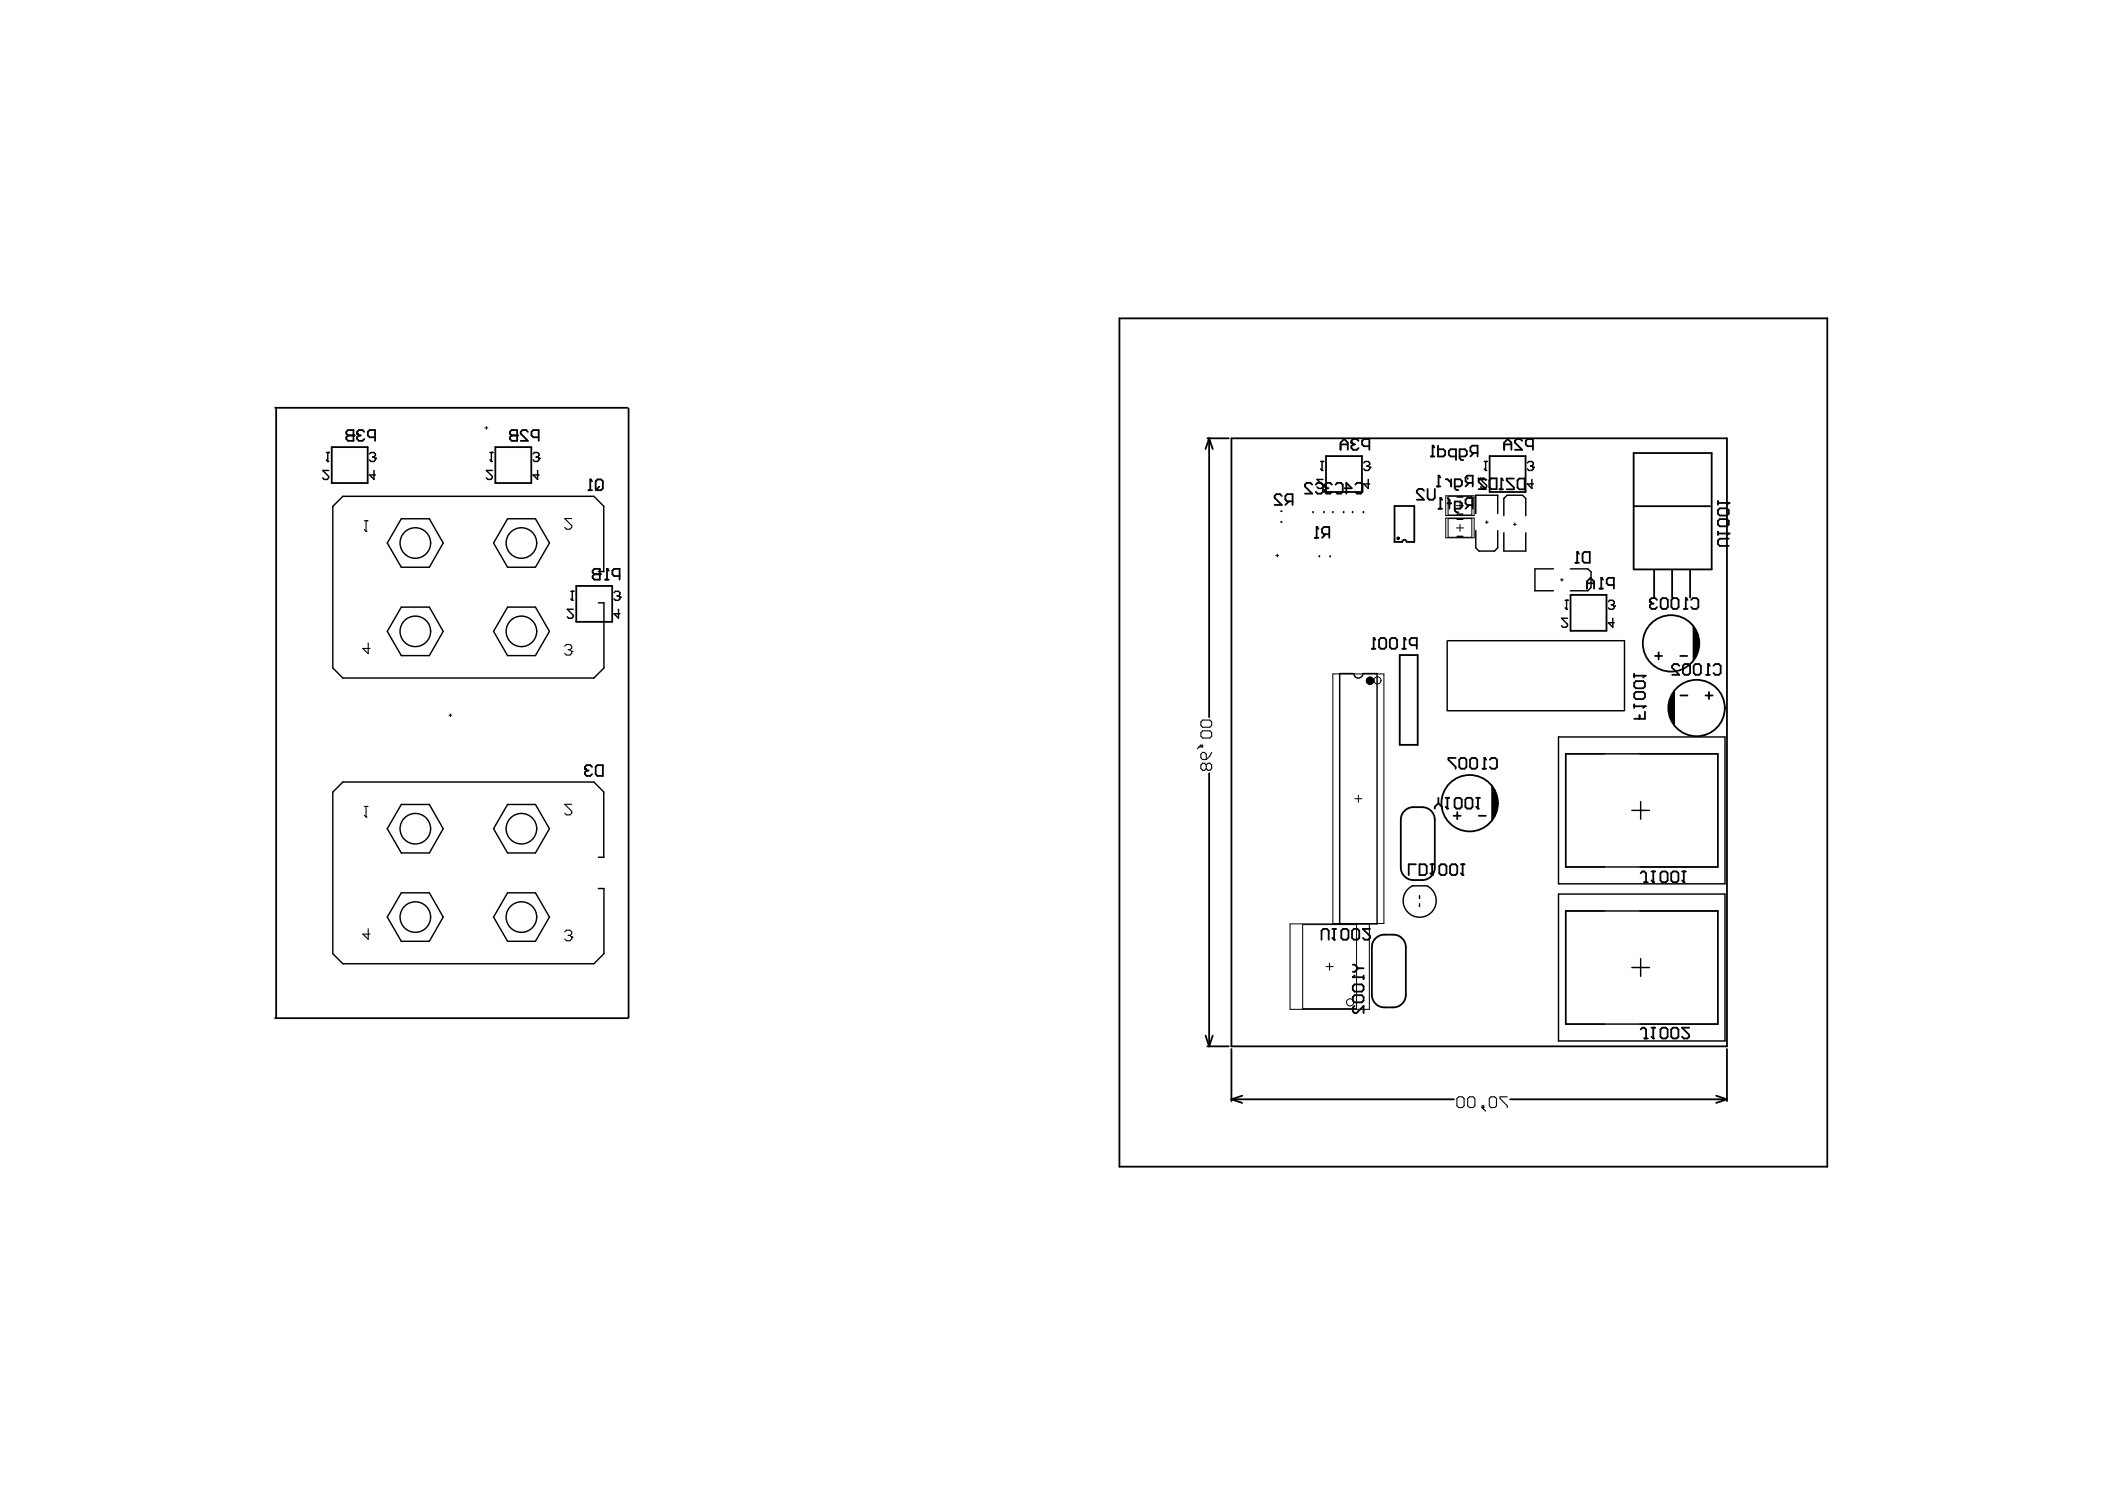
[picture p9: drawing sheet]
<svg xmlns="http://www.w3.org/2000/svg" width="297mm" height="210mm" viewBox="0 0 297 210" stroke-linecap="round" stroke-linejoin="round" font-family="sans-serif">
<g fill="none" stroke="#000" stroke-width=".14">
<path d="M68.4 60.4h.4M68.6 60.2v.4M180 78.4h.4M180.2 78.2v.4M204 69.9h4v2.8h-4zM204 73.1h4v2.8h-4zM204.3 70h3.4v2.6h-3.4zM204.3 73.2h3.4v2.6h-3.4zM205.5 74.5h1M205.5 71.3h1M206 70.8v1M206 74v1"/>
<path d="M209.6 73.7h.4M209.8 73.5v.4M213.6 74h.4M213.8 73.8v.4M188.1 95.1h7.2v35.2h-7.2zM220.2 81.8h.4M220.4 81.6v.4M63.4 100.9h.4M63.6 100.7v.4M191.2 112.7h1M191.7 112.2v1M182 130.3h11.2v12.1h-11.2z"/>
<path d="M183.8 130.4h7.6v11.9h-7.6zM187.1 136.4h1M187.6 135.8v1.1"/>
<circle cx="194.4" cy="96" r=".51"/>
<circle cx="190.5" cy="141.4" r=".51"/>
</g>
<g fill="none" stroke="#000" stroke-width=".2">
<path d="M46 63.8h.5M46 64.9l.3 .2M46.3 65.1h.1M46.3 63.8v1.3M46.4 66.4h-.9l.9 .8v.2l-.2 .2h-.5l-.2-.2M52.1 64l.2-.2h.5l.2 .2v.2l-.2 .3M52.6 64.5h.2M52.8 66.4v1.2l-.7-.6h.9M52.8 64.5l.2 .2M53 64.7h.1M53 64.7v.2l-.2 .2h-.5l-.2-.2M56.6 73.2h4l1.9 3.4-1.9 3.4h-4l-1.9-3.4z"/>
<path d="M69.1 63.8h.5M69.1 64.9l.2 .2M69.3 65.1h.1M69.3 63.8v1.3M69.5 66.4h-.9l.9 .8v.2l-.2 .2h-.5l-.2-.2M71.6 73.2h4l1.9 3.4-1.9 3.4h-4l-2-3.4zM75.2 64l.2-.2h.5l.2 .2v.2l-.2 .3M75.7 64.5h.2M75.9 64.5l.2 .2M75.9 66.4v1.2l-.7-.6h.9M76.1 64.7h.1M76.1 64.7v.2l-.2 .2h-.5l-.2-.2"/>
<path d="M85.2 71.5v9.1M85.2 71.4l-1.4-1.4h-35.4l-1.4 1.4v22.8l1.4 1.4h35.4l1.4-1.4v-9.2h-.8M186.4 65.1h.4M186.4 66.1l.2 .3M186.6 66.4h.1M186.6 65.1v1.3M186.7 67.6h-.9l.9 .9v.2l-.2 .2h-.5l-.2-.2M192.4 65.3l.2-.2h.5l.2 .2v.2l-.2 .2M192.9 65.7h.2M193.1 67.6v1.3l-.7-.6h.9M193.1 65.7l.2 .2M193.3 65.9h.1"/>
<path d="M193.3 65.9v.2l-.2 .3h-.5l-.2-.3M205.6 75.7h.8M205.6 73.3h.8M205.6 72.5h.8M205.6 70.1h.8M208.2 74.9v2.4l.5 .4h2.2l.4-.4v-2.4M208.2 72.4v-2.5h3.1v2.5M209.4 65.1h.5M209.4 66.1l.2 .3M209.6 66.4h.1M209.6 65.1v1.3M209.8 67.6h-.9l.9 .9v.2l-.2 .2h-.5l-.2-.2"/>
<path d="M212.2 72.7v-2.4l.5-.4h2.1l.5 .4v2.4M212.2 75.2v2.5h3.1v-2.5M215.5 65.3l.2-.2h.5l.2 .2v.2l-.2 .2M216 65.7h.2M216.2 65.7l.2 .2M216.2 67.6v1.3l-.7-.6h.9M216.4 65.9h.1M216.4 65.9v.2l-.2 .3h-.5l-.2-.3M56.6 85.6h4l1.9 3.5-1.9 3.4h-4l-1.9-3.4zM71.6 85.6h4l1.9 3.5-1.9 3.4h-4l-2-3.4zM80.6 83.4h.4M80.6 84.5l.2 .2"/>
<path d="M80.8 84.7h.1M80.8 83.4v1.3M80.9 85.9h-.9l.9 .9v.2l-.2 .2h-.4l-.3-.2M84.4 80.6h.8M86.6 83.6l.2-.2h.5l.2 .2v.2l-.2 .2M87.1 84h.2M87.3 84l.2 .2M87.3 85.9v1.3l-.7-.6h.9M87.5 84.2h.1M87.5 84.2v.3l-.2 .2h-.5l-.2-.2M189 95h2a.63 .63 0 0 0 .7 .6 .63 .63 0 0 0 .6-.6h2v35.3h-5.3zM204.2 90.4v9.8"/>
<path d="M204.3 90.4h24.9M219.2 80.2h-2.6v3.1h2.6M220.9 84.7h.4M220.9 85.7l.2 .2M221.1 85.9h.1M221.1 84.7v1.2M221.2 87.2h-.8l.8 .8v.3l-.2 .2h-.4l-.2-.2M221.6 80.2h2.5l.4 .5v2.2l-.4 .4h-2.5M226.9 84.9l.3-.2h.4l.2 .2v.2l-.2 .2M227.4 85.3h.2M227.6 87.2v1.3l-.7-.7h.9M227.6 85.3l.2 .2"/>
<path d="M227.8 85.5h.1M227.8 85.5v.2l-.2 .2h-.4l-.3-.2M229.2 90.4v9.8M56.6 113.5h4l1.9 3.4-1.9 3.4h-4l-1.9-3.4zM71.6 113.5h4l1.9 3.4-1.9 3.4h-4l-2-3.4zM85.2 111.8v9.1M85.2 111.7l-1.4-1.4h-35.4l-1.4 1.4v22.8l1.4 1.5h35.4l1.4-1.5v-9.2h-.8M204.2 100.3h25M219.9 104h23.5v20.7h-23.5zM220.9 106.3h21.5v16h-21.5zM230.3 114.3h2.5M231.5 113.1v2.5"/>
<path d="M56.6 125.9h4l1.9 3.5-1.9 3.4h-4l-1.9-3.4zM71.6 125.9h4l1.9 3.5-1.9 3.4h-4l-2-3.4zM84.4 120.9h.8M198.7 125.4l.6-.5h2a2.33 2.33 0 0 1 1 3.4 2.33 2.33 0 0 1-3.4 .6 2.33 2.33 0 0 1-.2-3.5zM200.3 126.3v.4M200.3 127.5v.4M219.9 126.1h23.5v20.7h-23.5zM220.9 128.5h21.5v16h-21.5zM230.3 136.5h2.5M231.5 135.2v2.5"/>
<circle cx="58.6" cy="76.6" r="2.16"/>
<circle cx="73.6" cy="76.6" r="2.16"/>
<circle cx="58.6" cy="89.1" r="2.16"/>
<circle cx="73.6" cy="89.1" r="2.16"/>
<circle cx="58.6" cy="116.9" r="2.16"/>
<circle cx="73.6" cy="116.9" r="2.16"/>
<circle cx="58.6" cy="129.4" r="2.16"/>
<circle cx="73.6" cy="129.4" r="2.16"/>
</g>
<g fill="none" stroke="#000" stroke-width=".25">
<path d="M38.8 57.5h49.7M39 57.6v86M88.7 57.6v86M257.9 44.9v119.7h-99.9v-119.7h99.9M46.8 63.1h5.1v5h-5.1zM48.9 60.9l.2-.2h.8v1.5h-.8l-.2-.3v-.2l.2-.3-.2-.2zM49.1 61.4h.8M49.9 61.4h.1M50.4 61.2h.1M50.4 61.2l.2 .2M50.6 61.4l-.2 .3v.2l.2 .3h.5l.3-.3M50.6 61.4h.3"/>
<path d="M51.4 60.9l-.3-.2h-.5l-.2 .2v.3M52.9 61.7h-.7l-.3-.3v-.5l.3-.2h.7v1.5M69.9 63.1h5.1v5h-5.1zM72 60.9l.2-.2h.8v1.5h-.8l-.2-.3v-.2l.2-.3-.2-.2zM72.2 61.4h.8M73 61.4h.1M74.5 60.9l-.3-.2h-.5l-.2 .2v.3l1 1h-1M76 61.7h-.7l-.3-.3v-.5l.3-.2h.7v1.5M83 69.2h.5M83.3 67.6h.1M83.3 67.6v1.6M83.3 67.6l.2 .3"/>
<path d="M84.1 67.9l.2-.3h.5l.3 .3v1l-.3 .3h-.5l-.2-.3zM84.6 68.6l-.5 .6M170.4 61.8h3M170.6 61.8l-.5 1.6M170.6 61.8l.5 1.6M170.6 61.8v39.4M173.8 61.8h69.9v85.8h-69.9zM180.8 73.6h.1M180.8 72.1h.1M180.9 70l-.3-.3h-.5l-.2 .3v.2l1 1h-1M181.9 70.7l-.5 .5M182.4 70.7h-.8l-.2-.2v-.5l.2-.3h.8v1.5"/>
<path d="M185.2 68.4l-.3-.3h-.5l-.3 .3v.2l1.1 1h-1.1M185.3 72.2v.1M185.5 75.9h.5M185.7 68.4l.2-.3h.5l.3 .3v1l-.3 .2h-.5l-.2-.2M185.8 74.3h.1M185.8 74.3l.2 .3M185.8 74.3v1.6M186.2 78.4v.1M186.8 72.2v.1M186.9 68.6h.1M186.9 68.6l.3 .3M187.1 75.4l-.5 .5"/>
<path d="M187.1 64.3h5.1v5.1h-5.1zM187.2 68.9l-.3 .2v.3l.3 .2h.5l.3-.2M187.2 68.9h.2M187.6 75.4h-.8l-.2-.3v-.5l.2-.3h.8v1.6M187.7 78.4v.1M188 68.4l-.3-.3h-.5l-.3 .3v.2M188.1 72.2v.1M188.5 68.4l.2-.3h.5l.3 .3v1l-.3 .2h-.5l-.2-.2M189.2 62.7h1M189.2 63.5v-1.1l.5-.5 .5 .5v1.1M189.6 72.2v.1M189.7 68.9h1l-.7-.8v1.5"/>
<path d="M190.7 62.4h.1M190.7 62.4l.2 .3M190.9 72.2v.1M190.9 62.7l-.2 .2v.3l.2 .3h.6l.2-.3M190.9 62.7h.3M191.3 68.4l.2-.3h.5l.3 .3v1l-.3 .2h-.5l-.2-.2M191.7 62.2l-.2-.3h-.6l-.2 .3v.2M192.4 72.2v.1M193.2 62.9h-.7l-.3-.2v-.5l.3-.3h.7v1.6M198.5 76.4a.3 .3 0 0 0-.3-.3 .3 .3 0 0 0-.3 .3h-1.1v-5h2.8v5h-1.1M200.9 69.2l-.2-.2h-.5l-.3 .2v.3l1 1h-1M201.4 69v1.2l.3 .3h.5l.3-.3v-1.2"/>
<path d="M201.9 64.4h.5M202.2 62.9h.1M202.2 62.9v1.5M202.2 62.9l.2 .2M202.7 68.6h.6M202.9 62.9v1.5h.8l.2-.3v-.5l-.2-.2h-.8M203 67.1h.1M203 67.1v1.5M203 71.8h.5M203 67.1l.3 .3M203.3 70.2h.1M203.3 70.2v1.6"/>
<path d="M203.3 70.2l.2 .3M204 67.6h.3l.5 .5M204.3 70.2l.2 .3v1.3M204.3 71h.5M204.8 67.6v1M205.3 71.8h.7l.3-.3v-.5l-.3-.3h-.7v1.3l.2 .3h.3M205.3 68.6h.7l.3-.2v-.5l-.3-.3h-.7v1.3l.2 .2h.3M205.5 64.4h-.8l-.3-.3v-.5l.3-.2h.8v1.5M206 64.4h.7l.3-.3v-.5l-.3-.2h-.7v1.2l.2 .3h.3M207.1 67.5v.1M207.3 71.3l-.5 .5M207.3 68.1l-.5 .5"/>
<path d="M207.8 68.1h-.7l-.3-.2v-.5l.3-.3h.7v1.5M207.8 71.3h-.7l-.3-.3v-.5l.3-.3h.7v1.6M208 63.9l-.5 .5M208.5 63.9h-.8l-.2-.3v-.5l.2-.2h.8v1.5M208.6 67.5v.1M209.7 67.7l-.3-.2h-.5l-.2 .2v.3l1 1h-1M210.2 67.7l.2-.2h.8v1.5h-.8l-.2-.3zM210.2 64.3h5.1v5.1h-5.1zM211.6 69h.5M211.9 67.5h.1M211.9 67.5v1.5M211.9 67.5l.2 .3"/>
<path d="M212.3 63.5v-1.1l.5-.5 .5 .5v1.1M212.3 62.7h1M213.6 67.5h-1v.3l1 1v.2h-1M214.1 67.8l.3-.3h.8v1.5h-.8l-.3-.2zM214.8 62.2l-.3-.3h-.5l-.2 .3v.2l1 1.1h-1M216.3 62.9h-.7l-.3-.2v-.5l.3-.3h.7v1.6M222.3 79.4h.5M222.6 77.9h.1M222.6 77.9v1.5M222.6 77.9l.2 .2M223.3 78.1l.3-.2h.7v1.5h-.7l-.3-.3zM230.6 71.4h10.7"/>
<path d="M242.4 70.7v.5M242.4 72l.3-.3h1l.2 .3v.5l-.2 .2h-1l-.3-.2zM242.4 73.5l.3-.3h1l.2 .3v.5l-.2 .2h-1l-.3-.2zM242.4 75v.5M242.4 75.3h1.5M242.4 71h1.5M243.9 75.3h.1M243.9 71h.1M243.9 76h-1.2l-.3 .2v.6l.3 .2h1.2M243.9 75.3l-.2 .2M243.9 71l-.2 .2M81.3 82.7h5.1v5h-5.1z"/>
<path d="M83.6 80.5l.3-.3h.7v1.6h-.7l-.3-.3v-.2l.3-.3-.3-.2zM83.9 81h.7M84.6 81h.1M85.4 81.8h.5M85.7 80.2h.1M85.7 80.2l.2 .3M85.7 80.2v1.6M87.4 81.3h-.7l-.3-.3v-.5l.3-.3h.7v1.6M193.6 91.5h.5M193.8 90h.1M193.8 90v1.5M193.8 90l.3 .3"/>
<path d="M194.6 90.3l.3-.3h.5l.2 .3v1l-.2 .2h-.5l-.3-.2zM196.1 90.3l.3-.3h.5l.2 .3v1l-.2 .2h-.5l-.3-.2zM197.5 92.4h2.6v12.7h-2.6zM197.9 91.5h.5M198.2 90h.1M198.2 90l.2 .3M198.2 90v1.5M199.9 91h-.7l-.3-.2v-.5l.3-.3h.7v1.5M221.6 83.9h5.1v5.1h-5.1zM223.9 83v-1l.5-.5 .5 .5v1M223.9 82.3h1M225.7 83h.5"/>
<path d="M226 81.5h.1M226 81.5l.2 .3M226 81.5v1.5M227.7 82.5h-.7l-.3-.2v-.5l.3-.3h.7v1.5M230.5 80.3v-16.4h11v16.4h-10.9M230.6 96.3l.3-.2h1l.2 .2v.5l-.2 .3h-1l-.3-.3zM230.6 97.9l.3-.3h1l.2 .3v.5l-.2 .2h-1l-.3-.2zM230.6 95.1v.5M230.6 99.4v.5M230.6 99.6h1.5M230.6 95.3h1.5M232.1 99.6h.1"/>
<path d="M232.1 95.3h.1M232.1 99.6l-.2 .3M232.1 95.3l-.2 .3M232.8 84.9h.1M232.8 84.9l.3 .2M233.1 85.1l-.3 .3v.2l.3 .3h.5l.2-.3M233.1 85.1h.2M233.4 80.4v3.9M233.5 92.5h1M233.8 84.6l-.2-.2h-.5l-.3 .2v.3M234.1 92v1M234.3 84.6l.3-.2h.5l.2 .2v1l-.2 .3h-.5l-.3-.3z"/>
<path d="M235.9 84.6l.2-.2h.5l.3 .2v1l-.3 .3h-.5l-.2-.3zM236 80.4v3.9M236.2 97.5v4.8M237 93.9l-.3-.2h-.5l-.2 .2v.3l1 1h-1M237.1 92.5h1M237.1 98.1h1M237.5 93.9l.2-.2h.5l.3 .2v1l-.3 .3h-.5l-.2-.3zM237.6 85.9h.5M237.9 84.4h.1M237.9 84.4v1.5M237.9 84.4l.2 .2M238.5 80.4v3.9"/>
<path d="M238.6 84.6l.3-.2h.5l.3 .2v1l-.3 .3h-.5l-.3-.3M239 88.4v4.8M239 93.9l.3-.2h.5l.2 .2v1l-.2 .3h-.5l-.3-.3zM240.7 98.1h1M240.8 95.2h.5M241 93.7h.1M241 93.7v1.5M241 93.7l.3 .2M241.2 97.6v1M241.8 93.9l.2-.2h.6l.2 .2v1l-.2 .3h-.6l-.2-.3M82.5 108.4h.1M82.5 108.4l.3 .3"/>
<path d="M82.8 108.7l-.3 .2v.3l.3 .3h.5l.2-.3M82.8 108.7h.2M83.5 108.2l-.2-.3h-.5l-.3 .3v.2M84.1 108.2l.2-.3h.8v1.6h-.8l-.2-.3zM170.6 109.1v38.5M198.2 114.4a3.3 3.3 0 0 1 3.7 0l.5 .8 .1 .4v6.8a1.77 1.77 0 0 1-1.8 1.7 2.71 2.71 0 0 1-2.5-.5l-.5-.8v-.4v-6.8v-.4zM203 113.3l-.5 .5v.3M203 113.3l.5 .5v.3M203 112.5v.8M204 112.5h.5M204 113.8l.2 .3M204.2 114.1h.1"/>
<path d="M204.2 112.5v1.6M205.1 115.1h1M205.3 112.8l.2-.3h.5l.3 .3v1l-.3 .3h-.5l-.2-.3zM205.4 106.9h-1v.3l1 1v.2M205.6 114.6v1M205.9 107.2l.3-.3h.5l.2 .3v1l-.2 .2h-.5l-.3-.2zM206.8 112.8l.2-.3h.5l.3 .3v1l-.3 .3h-.5l-.2-.3zM207.4 107.2l.3-.3h.5l.3 .3v1l-.3 .2h-.5l-.3-.2zM208.3 112.5h.5M208.3 113.8l.3 .3M208.6 114.1h.1M208.6 112.5v1.6"/>
<path d="M208.7 115.1h1M209.2 108.4h.5M209.5 106.9h.1M209.5 106.9v1.5M209.5 106.9l.2 .3M210.2 107.2l.3-.3h.5l.2 .3v1l-.2 .2h-.5l-.3-.2M210.6 110.9v4.8M231.4 100.9v.5M232.1 100.4v1h-1.5M186.5 132.6v-1.3l.2-.3h.5l.3 .3v1.3M188 131h.5M188 132.3l.3 .3"/>
<path d="M188.3 132.6h.1M188.3 131v1.6M189.3 131.3l.2-.3h.5l.3 .3v1l-.3 .3h-.5l-.2-.3zM190.8 131.3l.2-.3h.6l.2 .3v1l-.2 .3h-.6l-.2-.3zM190.9 137.9h.1M190.9 139.1l.2-.2h1.1l.2 .2v.5l-.2 .3h-1.1l-.2-.3zM190.9 136.1h.2l.6 .5M190.9 137.9h1.5M191.1 137.6l-.2 .3M191.7 136.6l-.6 .5h-.2M191.7 136.6h.7M192.4 137.6v.5"/>
<path d="M193.3 131h-1l1 1v.3l-.2 .3h-.5l-.3-.3M194.1 132.4a3.3 3.3 0 0 1 3.8 0l.4 .7 .1 .5v6.7a1.77 1.77 0 0 1-1.8 1.8 2.71 2.71 0 0 1-2.5-.5l-.5-.8v-.5v-6.7v-.5zM199.8 121.9h-1v1.5M200.3 121.9h.8l.2 .3v1l-.2 .2h-.8zM201.8 121.9h.5M201.8 123.2l.3 .2M202.1 123.4h.1M202.1 121.9v1.5M203.1 122.2l.3-.3h.5l.2 .3v1l-.2 .2h-.5l-.3-.2zM204.6 122.2l.3-.3h.5l.2 .3v1l-.2 .2h-.5l-.3-.2zM206.1 121.9h.6M206.1 123.2l.3 .2"/>
<path d="M206.4 123.4h.1M206.4 121.9v1.5M231.5 123.2l.3-.3h.2l.3 .3v1.3M232 124.5h.5M233 122.9h.5M233 124.2l.3 .3M233.3 124.5h.1M233.3 122.9v1.6M234.3 123.2l.3-.3h.5l.2 .3v1l-.2 .3h-.5l-.3-.3zM235.8 123.2l.3-.3h.5l.2 .3v1l-.2 .3h-.5l-.3-.3zM237.4 122.9h.5M237.4 124.2l.2 .3"/>
<path d="M237.6 124.5h.1M237.6 122.9v1.6M38.8 143.6h49.7M170.1 146.1l.5 1.5M170.4 147.6h3M171.1 146.1l-.5 1.5M173.8 148v7.3M173.8 155.1l1.5 .5M173.8 155.1h31.4M175.3 154.6l-1.5 .5M190.9 140.6l.2-.2h1.1l.2 .2v.5l-.2 .3h-1.1l-.2-.3zM191.1 141.9l-.2 .3v.5l.2 .2h.3l1-1v1"/>
<path d="M213.1 155.1h30.6M231.5 145.2l.3-.2h.2l.3 .2v1.3M232 146.5h.5M233 145h.5M233 146.2l.3 .3M233.3 146.5h.1M233.3 145v1.5M234.3 145.2l.3-.2h.5l.2 .2v1l-.2 .3h-.5l-.3-.3zM235.8 145.2l.3-.2h.5l.2 .2v1l-.2 .3h-.5l-.3-.3zM238.4 145h-1l1 1v.2l-.3 .3h-.5l-.2-.3M242.2 154.6l1.5 .5M243.7 148v7.3"/>
<path d="M243.7 155.1l-1.5 .5"/>
<circle cx="197.3" cy="75.9" r=".13"/>
<circle cx="235.8" cy="90.8" r="4"/>
<circle cx="239.4" cy="99.9" r="4"/>
<circle cx="207.4" cy="113.3" r="4"/>
</g>
<path d="M236 97.9l.2-.3v4.6l-.4-.4v-.3l-.2-.2v-.5l-.2-.2v-1.4l.2-.1v-.4zM239 88.5l.4 .4v.2l.2 .3v.5l.2 .1v1.4l-.2 .1v.4l-.3 .9-.3 .2zM210.6 111l.4 .4v.3l.2 .2v.5l.1 .1v1.4l-.1 .2v.3l-.4 .9-.2 .3z" fill="#000"/>
<g fill="none" stroke="#000" stroke-width=".15">
<path d="M51.4 73.5h.5M51.4 74.7l.3 .3M51.7 75h.1M51.7 73.5v1.5M80.7 73.2h-1l1 .9v.3l-.3 .2h-.5l-.2-.2M52 90.7v1.5l-.8-.7h1M79.7 91.2l.2-.3h.5l.3 .3v.2l-.3 .2M80.2 91.6h.2M80.4 91.6l.3 .3M80.7 91.9h.1M80.7 91.9v.3l-.3 .2h-.5l-.2-.2M51.4 113.8h.5"/>
<path d="M51.4 115l.3 .3M51.7 115.3h.1M51.7 113.8v1.5M80.7 113.5h-1l1 .9v.3l-.3 .3h-.5l-.2-.3M169.5 101.8l.2-.2h1l.3 .2v.5l-.3 .3h-1l-.2-.3zM169.5 103.3l.2-.2h1l.3 .2v.6l-.3 .2h-1l-.2-.2zM169.5 105.1h.2v.3h-.2zM169.5 106.4l.2-.3h.3l.2 .3v.7h-.5l-.2-.2zM169.5 105.1l-.6 .5M170.2 107.9l.3-.2h.2l.3 .2v.5l-.3 .3h-.2l-.3-.3M170.2 107.9l-.2-.2h-.3l-.2 .2v.5l.2 .3h.3l.2-.3M170.2 107.9v.5"/>
<path d="M171 106.1l-.3 .5-.5 .5M52 131v1.5l-.8-.7h1M79.7 131.5l.2-.3h.5l.3 .3v.2l-.3 .2M80.2 131.9h.2M80.4 131.9l.3 .3M80.7 132.2h.1M80.7 132.2v.3l-.3 .2h-.5l-.2-.2M205.6 155l.2-.3h.5l.3 .3v1l-.3 .2h-.5l-.2-.2zM207.1 155l.3-.3h.5l.2 .3v1l-.2 .2h-.5l-.3-.2zM209.1 156h.3v.2h-.3zM209.1 156.2l.5 .5M210.2 155l.2-.3h.5l.3 .3v1l-.3 .2h-.5l-.2-.2z"/>
<path d="M212.7 154.7h-1v.3l1 1v.2"/>
</g>
<circle cx="193.3" cy="96" r=".3" fill="none" stroke="#000" stroke-width=".61"/>
</svg>
